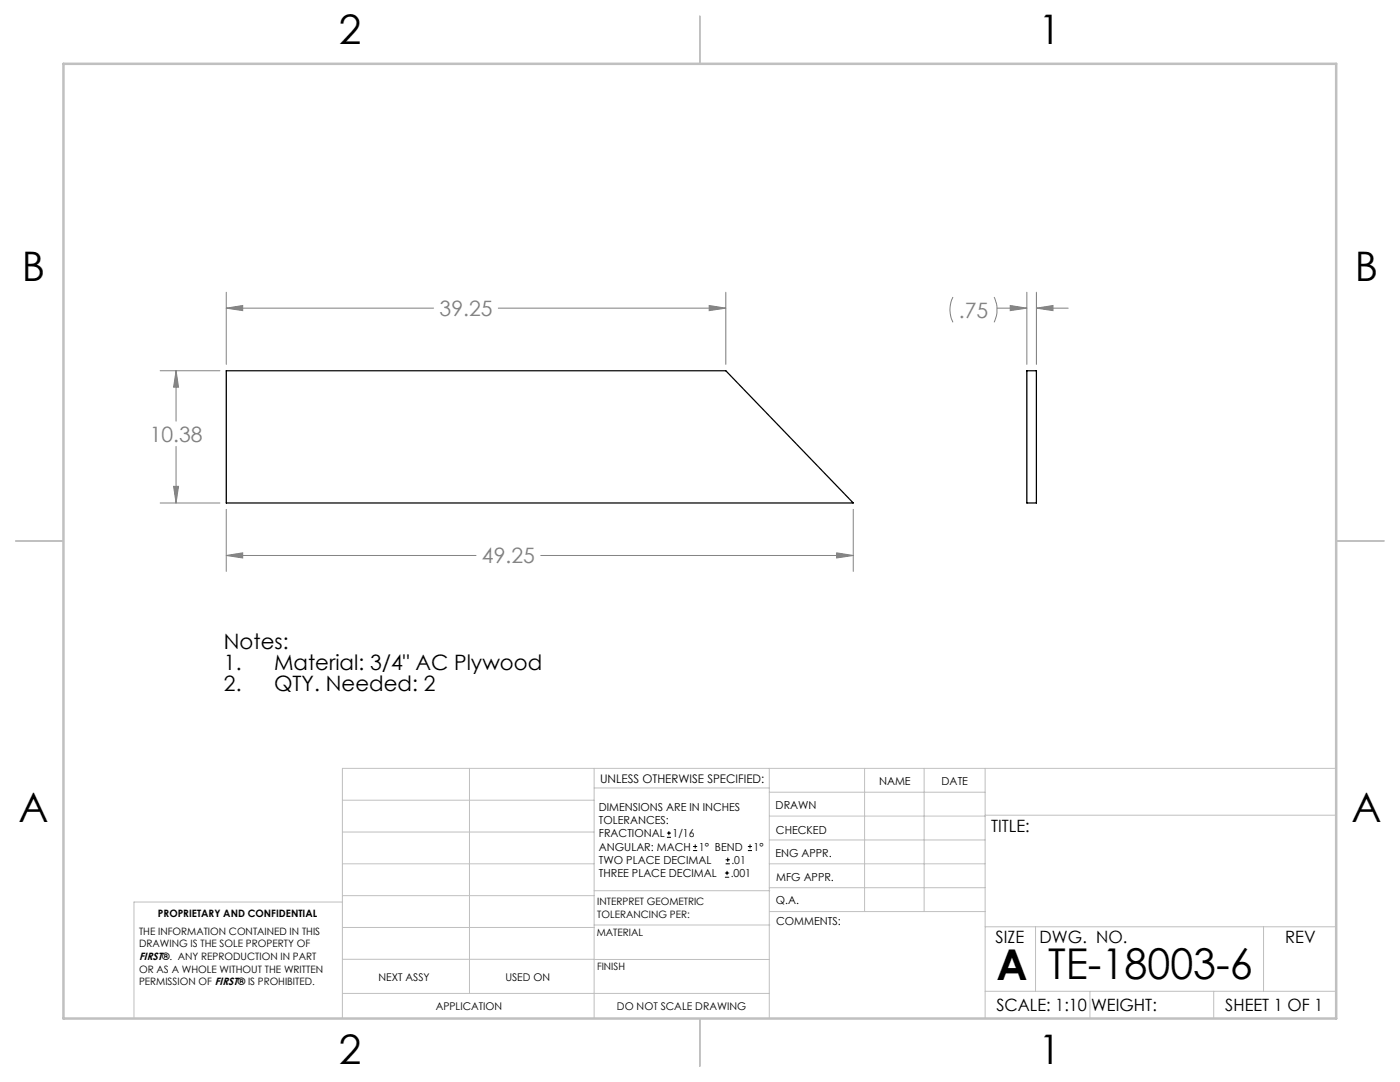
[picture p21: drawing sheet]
<svg xmlns="http://www.w3.org/2000/svg" width="279mm" height="216mm" viewBox="0 0 279 216" stroke-linecap="round" stroke-linejoin="round" font-family="sans-serif">
<defs><g id="words">
<g font-size="8.5">
<text x="198.9" y="195.5">A</text>
<text x="209.2" y="195.4">TE-18003-6</text>
</g>
<g font-size="8.1">
<text x="67.6" y="8.9">2</text>
<text x="207.3" y="8.9">1</text>
<text x="4.4" y="56.2">B</text>
<text x="270.4" y="56.2">B</text>
<text x="3.7" y="164.1">A</text>
<text x="269.7" y="164.1">A</text>
<text x="67.6" y="212.4">2</text>
<text x="207.3" y="212.4">1</text>
</g>
<g font-size="4.2" fill="#808080">
<text x="87.7" y="63.1">39.25</text>
<text x="191.4" y="63.4">.75</text>
<text x="29.9" y="88.1">10.38</text>
<text x="96.2" y="112.4">49.25</text>
</g>
<g font-size="4.2">
<text x="44.7" y="129.5">Notes:</text>
<text x="44.7" y="133.7">1.</text>
<text x="44.7" y="137.9">2.</text>
<text x="54.7" y="133.7">Material: 3/4&quot; AC Plywood</text>
<text x="54.7" y="137.9">QTY. Needed: 2</text>
</g>
<g font-size="3.4">
<text x="197.8" y="166">TITLE:</text>
<text x="198.7" y="188.1">SIZE</text>
<text x="207.5" y="188.1">DWG. NO.</text>
<text x="256.5" y="188.2">REV</text>
<text x="198.8" y="201.7">SCALE: 1:10</text>
<text x="217.7" y="201.8">WEIGHT:</text>
<text x="244.5" y="201.7">SHEET 1 OF 1</text>
</g>
<text font-size="2.4" x="119.8" y="156.2">UNLESS OTHERWISE SPECIFIED:</text>
<g font-size="2.2">
<text x="119.5" y="161.8">DIMENSIONS ARE IN INCHES</text>
<text x="154.8" y="161.4">DRAWN</text>
<text x="175.4" y="156.6">NAME</text>
<text x="187.9" y="156.7">DATE</text>
<text x="119.5" y="164.4">TOLERANCES:</text>
<text x="119.5" y="167.1">FRACTIONAL</text>
<text x="134.2" y="167.1">1/16</text>
<text x="154.9" y="166.3">CHECKED</text>
<text x="119.5" y="172.4">TWO PLACE DECIMAL</text>
<text x="119.5" y="169.7">ANGULAR: MACH</text>
<text x="139.5" y="169.7">1° BEND</text>
<text x="146" y="172.4">.01</text>
<text x="150.4" y="169.7">1°</text>
<text x="154.8" y="171">ENG APPR.</text>
<text x="119.5" y="175">THREE PLACE DECIMAL</text>
<text x="145.8" y="175">.001</text>
<text x="154.9" y="175.7">MFG APPR.</text>
<text x="154.9" y="180.4">Q.A.</text>
<text x="154.9" y="184.6">COMMENTS:</text>
</g>
<g font-size="2.1">
<text x="27.8" y="191.6">FIRST®. ANY REPRODUCTION IN PART</text>
<text x="75.5" y="195.7">NEXT ASSY</text>
<text x="100.9" y="195.7">USED ON</text>
<text x="86.9" y="201.5">APPLICATION</text>
<text x="123.1" y="201.6">DO NOT SCALE DRAWING</text>
</g>
<g font-size="2">
<text x="31.5" y="182.9">PROPRIETARY AND CONFIDENTIAL</text>
<text x="119.2" y="180.6">INTERPRET GEOMETRIC</text>
<text x="119.2" y="183.1">TOLERANCING PER:</text>
<text x="27.8" y="186.5">THE INFORMATION CONTAINED IN THIS</text>
<text x="27.8" y="189">DRAWING IS THE SOLE PROPERTY OF</text>
<text x="119.1" y="186.7">MATERIAL</text>
<text x="27.8" y="194.1">OR AS A WHOLE WITHOUT THE WRITTEN</text>
<text x="27.8" y="196.6">PERMISSION OF FIRST® IS PROHIBITED.</text>
<text x="119.1" y="193.5">FINISH</text>
</g>
</g></defs>
<g fill="none" stroke="#c0c0c0" stroke-width=".2">
<path d="M68.3 159.7h50.3M93.7 153.3v44.9M118.6 153.3v49.9M118.6 157.2h34.9M153.5 153.3v49.9M153.5 158.1h43.1M172.5 153.3v28.6M184.4 153.3v28.6M196.6 153.3v49.9M266.7 153.3h-198.4v49.9M68.3 178.7h50.3M68.3 172.4h50.3"/>
<path d="M68.3 166h50.3M68.3 180h-41.6v23.2M118.6 177.7h35M153.5 167.6h43.1M153.5 162.8h43.1M153.5 172.4h43.1M153.5 177.1h43.1M196.6 162.7h70.1M68.3 198.2h85.2M68.3 191.4l85.2 .1M68.3 185.1h50.3M118.6 184.6h35"/>
<path d="M153.6 181.9h43M196.6 197.8h70.1M196.6 184.9h70.1M206.7 184.9v12.9M217.5 197.8v5.4M242.2 197.8v5.4M252.2 184.9v12.9"/>
</g>
<path d="M139.7 3.2v9.5M3.1 107.9h9.6M266.7 107.9h9.5M139.7 203.2v9.6" fill="none" stroke="#c0c0c0" stroke-width=".25"/>
<path d="M12.7 12.7h254v190.5h-254z" fill="none" stroke="#c0c0c0" stroke-width=".5"/>
<g fill="none" stroke="#808080" stroke-width=".2">
<path d="M45.2 58.3v14.4M144.9 58.3v14.4M190.2 59.3a5.6 5.6 0 0 0 0 5M198.4 59.3a5.9 5.9 0 0 1 0 5M204.9 58.3v14.4M206.8 58.3v14.4M32 74h11.9M35.1 74l.5 3.3h-1zM35.1 74v10M45.2 61.5l3.2-.5v1zM45.2 61.5h41.3M99.4 61.5h45.5"/>
<path d="M141.5 61l3.4 .5-3.4 .5zM199 61.5h5.9M201.6 61l3.3 .5-3.3 .5zM206.8 61.5l3.3-.5v1zM206.8 61.5h6.4M34.6 97h1l-.5 3.4zM35.1 89.1v11.3M32 100.4h11.9M45.2 110.8l3.2-.5v1zM45.2 101.6v12.4M45.2 110.8h49.8M107.9 110.8h62.4"/>
<path d="M167 110.3l3.3 .5-3.3 .5zM170.3 101.6v12.4"/>
</g>
<path d="M45.2 110.8l3.2-.5v1zM167 110.3l3.3 .5-3.3 .5zM35.1 74l.5 3.3h-1zM34.6 97h1l-.5 3.4zM141.5 61l3.4 .5-3.4 .5zM45.2 61.5l3.2-.5v1zM201.6 61l3.3 .5-3.3 .5zM206.8 61.5l3.3-.5v1z" fill="#808080"/>
<path d="M45.2 74h99.7l25.4 26.4h-125.1zM204.9 74h1.9v26.4h-1.9z" fill="none" stroke="#000" stroke-width=".25"/>
<g fill="none" stroke="#000" stroke-width=".2">
<path d="M133.1 167.1h.8M133.1 166.2h.8M133.5 165.8v.9M138.3 169.7h.8M138.3 168.9h.8M138.7 168.5v.8M144.7 175h.8M144.7 174.2h.8M144.8 172.4h.9M144.8 171.6h.9M145.1 173.8v.8M145.2 171.1v.9"/>
<path d="M149.3 169.7h.8M149.3 168.9h.8M149.7 168.5v.8"/>
</g>
<use href="#words"/>
</svg>
